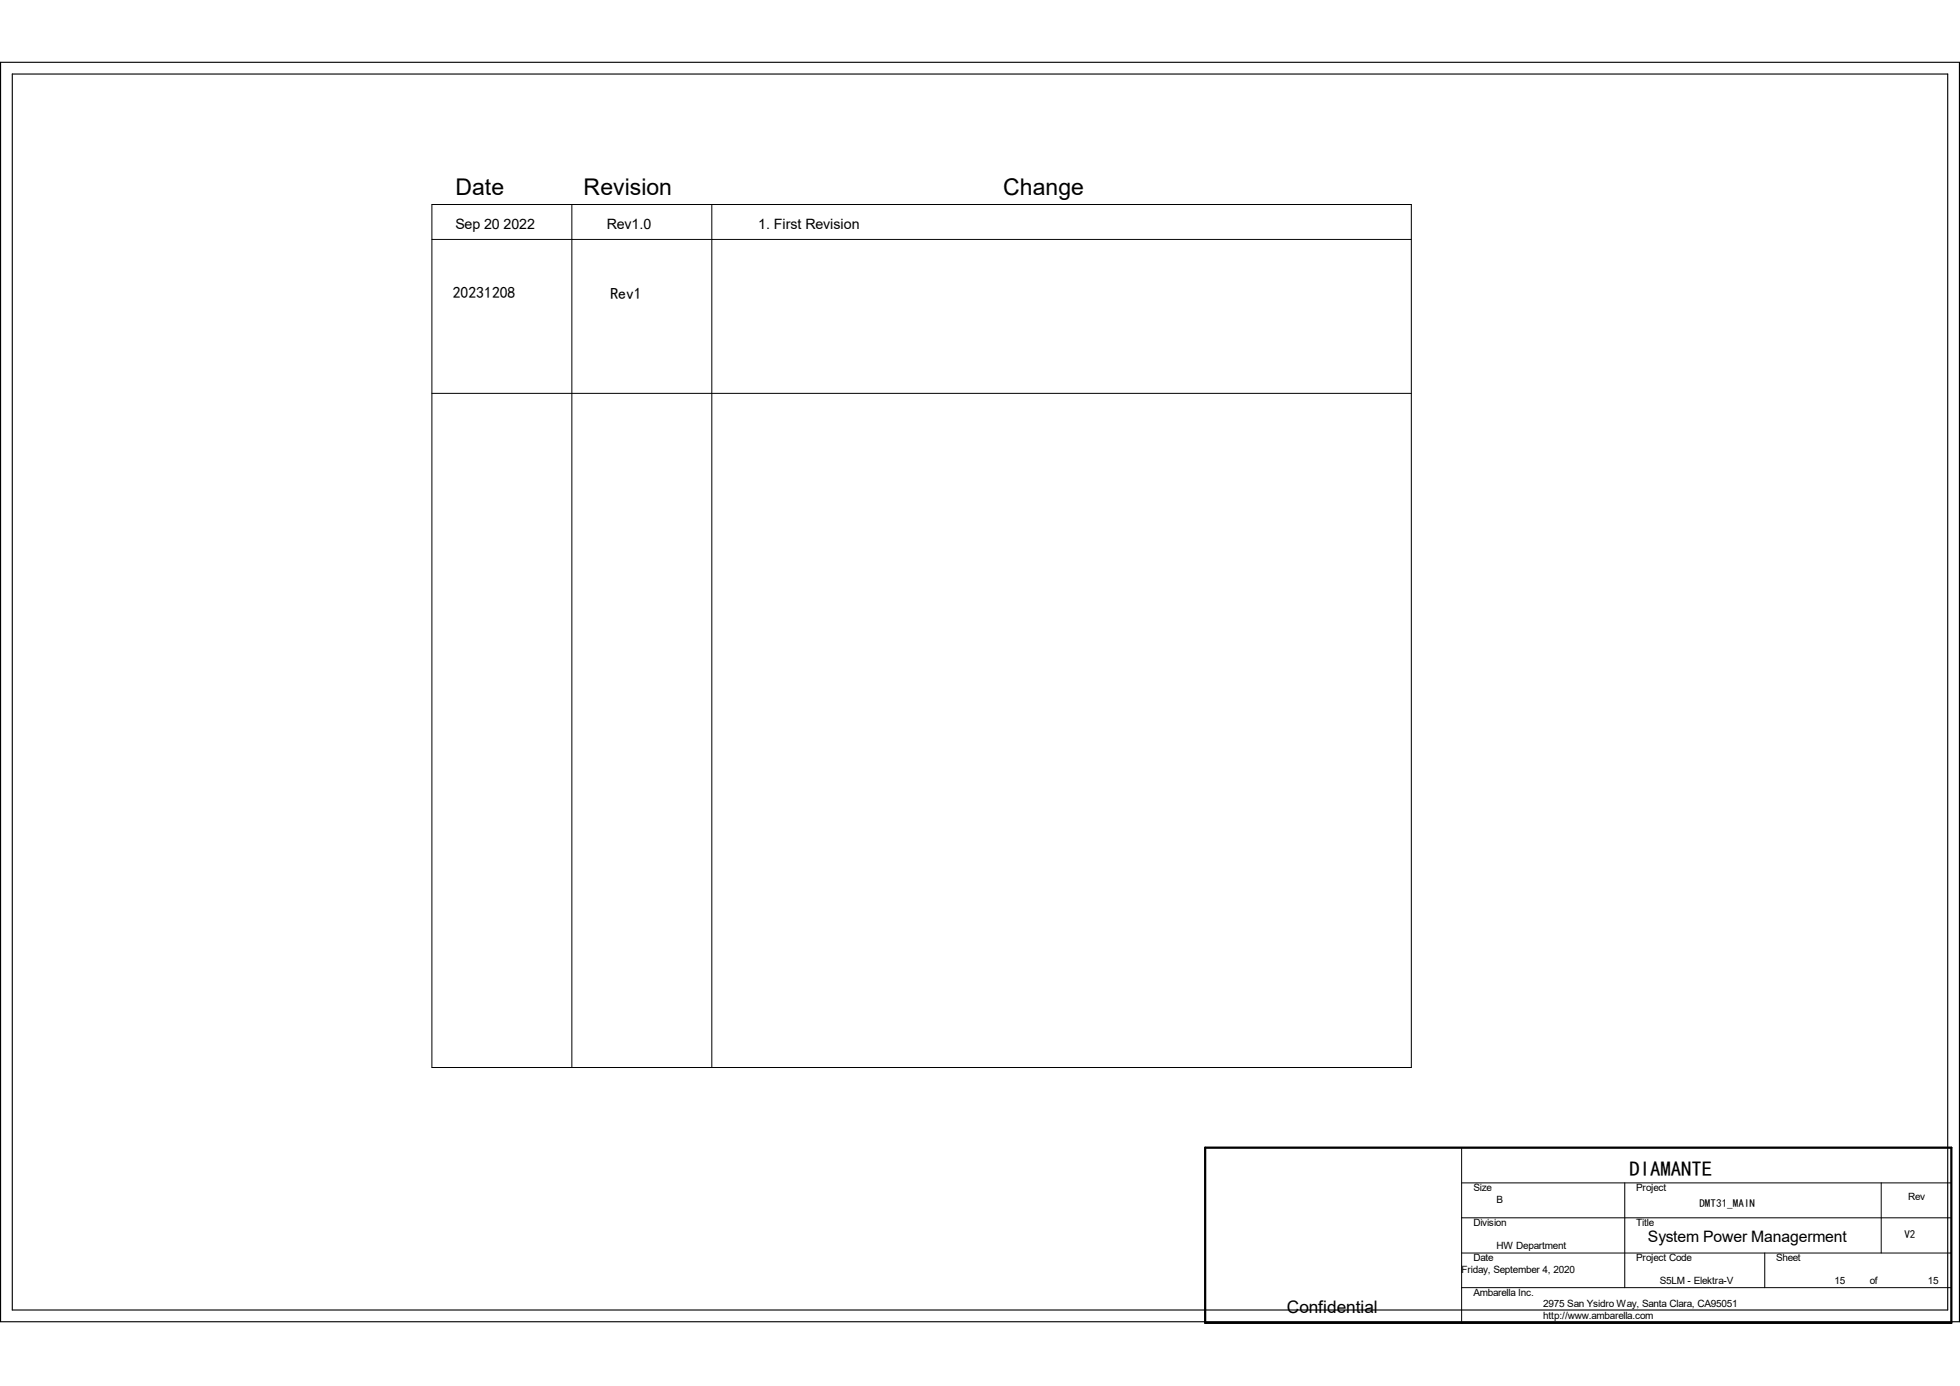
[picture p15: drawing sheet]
<svg xmlns="http://www.w3.org/2000/svg" width="297mm" height="210mm" viewBox="0 0 297 210" stroke-linecap="round" stroke-linejoin="round" font-family="sans-serif">
<defs><g id="words">
<g font-size="3.5">
<text x="69" y="29.5">Date</text>
<text x="88.4" y="29.5">Revision</text>
<text x="152" y="29.5">Change</text>
</g>
<text font-size="3.2" x="246.9" y="178.2">DIAMANTE</text>
<text font-size="2.6" x="195" y="199">Confidential</text>
<g font-size="2.4">
<text x="68.6" y="45.1">20231208</text>
<text x="92.5" y="45.3">Rev1</text>
<text x="249.7" y="188.3">System Power Managerment</text>
</g>
<g font-size="2.2">
<text x="69" y="34.7">Sep 20 2022</text>
<text x="91.9" y="34.7">Rev1.0</text>
<text x="114.9" y="34.7">1. First Revision</text>
</g>
<g font-size="1.7">
<text x="257.5" y="182.9">DMT31_MAIN</text>
<text x="288.6" y="187.5">V2</text>
</g>
<g font-size="1.5">
<text x="223.3" y="180.5">Size</text>
<text x="223.3" y="185.8">Division</text>
<text x="226.8" y="182.2">B</text>
<text x="247.9" y="185.8">Title</text>
<text x="247.9" y="180.5">Project</text>
<text x="289.1" y="181.9">Rev</text>
<text x="223.3" y="191.1">Date</text>
<text x="226.8" y="189.3">HW Department</text>
<text x="247.9" y="191.1">Project Code</text>
<text x="269.2" y="191.1">Sheet</text>
<text x="221.5" y="192.8">Friday, September 4, 2020</text>
<text x="223.3" y="196.4">Ambarella Inc.</text>
<text x="251.5" y="194.6">S5LM - Elektra-V</text>
<text x="278" y="194.6">15</text>
<text x="283.3" y="194.6">of</text>
<text x="292.1" y="194.6">15</text>
<text x="233.8" y="199.9">http://www.ambarella.com</text>
<text x="233.8" y="198.1">2975 San Ysidro Way, Santa Clara, CA95051</text>
</g>
</g></defs>
<g fill="none" stroke="#000" stroke-width=".15">
<path d="M65.4 36.3h148.5M65.4 31h148.5v130.8h-148.5zM86.7 31v130.8M107.9 31v130.8M65.4 59.6h148.5M221.5 173.9v26.5M221.5 179.2h74.2M246.2 179.2v15.9M285.1 179.2v10.7M221.5 184.5h74.2M221.5 189.9h74.2M221.5 195.1h74.2"/>
<path d="M267.4 189.9v5.2"/>
</g>
<path d="M.1 9.4h296.8v190.9h-296.8zM1.9 11.2h293.2v187.3h-293.2z" fill="none" stroke="#000" stroke-width=".17"/>
<path d="M182.6 173.9h113.1v26.5h-113.1z" fill="none" stroke="#000" stroke-width=".34"/>
<use href="#words"/>
</svg>
